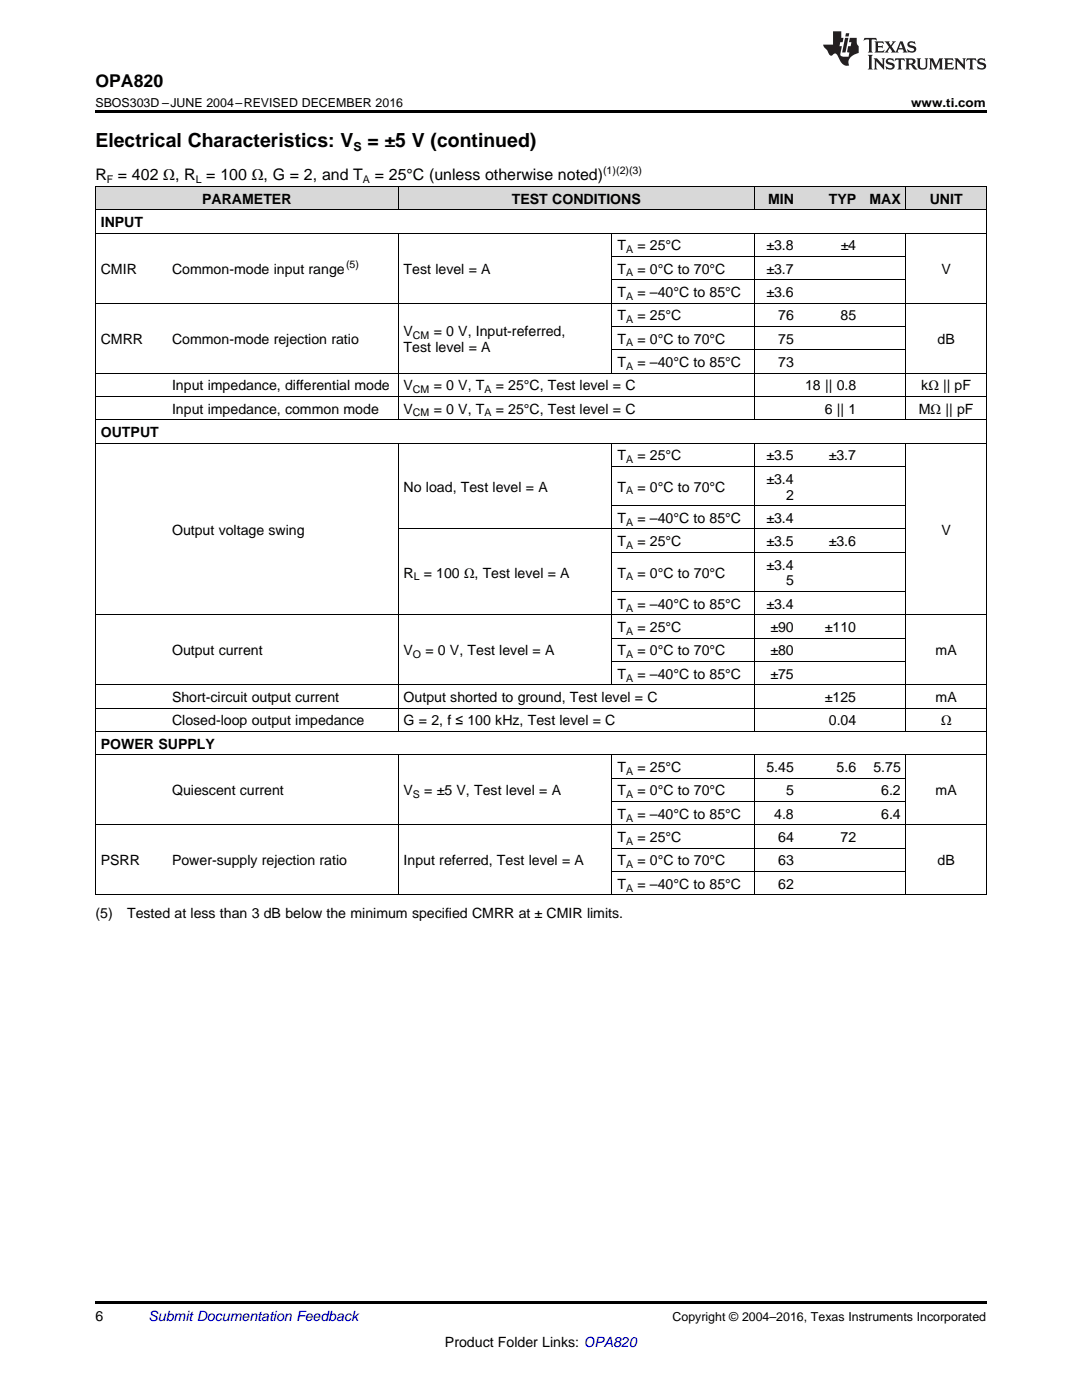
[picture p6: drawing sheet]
<svg xmlns="http://www.w3.org/2000/svg" width="216mm" height="279mm" viewBox="0 0 216 279" stroke-linecap="round" stroke-linejoin="round" font-family="sans-serif">
<defs><g id="words">
<g font-size="3.9">
<text x="19" y="29.3">Electrical Characteristics: V</text>
<text x="73.3" y="29.3">= ±5 V (continued)</text>
</g>
<text font-size="3.5" x="19" y="17.3">OPA820</text>
<g font-size="3.2">
<text x="19" y="36">R = 402 Ω, R = 100 Ω, G = 2, and T</text>
<text x="74.8" y="36">= 25°C (unless otherwise noted)</text>
</g>
<g font-size="2.8">
<text x="40.3" y="40.6">PARAMETER</text>
<text x="102.1" y="40.6">TEST CONDITIONS</text>
<text x="153.2" y="40.6">MIN</text>
<text x="165.4" y="40.6">TYP</text>
<text x="173.5" y="40.6">MAX</text>
<text x="185.5" y="40.6">UNIT</text>
<text x="20.1" y="45.3">INPUT</text>
<text x="123.2" y="50">T</text>
<text x="127.2" y="50">= 25°C</text>
<text x="152.9" y="50">±3.8</text>
<text x="167.7" y="50">±4</text>
<text x="20.1" y="54.6">CMIR</text>
<text x="34.3" y="54.6">Common-mode input range</text>
<text x="80.5" y="54.6">Test level = A</text>
<text x="123.2" y="54.6">T</text>
<text x="123.2" y="59.3">T</text>
<text x="127.2" y="54.6">= 0°C to 70°C</text>
<text x="127.2" y="59.3">= –40°C to 85°C</text>
<text x="152.9" y="54.6">±3.7</text>
<text x="152.9" y="59.3">±3.6</text>
<text x="187.9" y="54.6">V</text>
<text x="123.2" y="63.9">T</text>
<text x="127.2" y="63.9">= 25°C</text>
<text x="155.3" y="63.9">76</text>
<text x="167.7" y="63.9">85</text>
<text x="20.1" y="68.6">CMRR</text>
<text x="34.3" y="68.6">Common-mode rejection ratio</text>
<text x="80.5" y="67">V</text>
<text x="80.5" y="70.2">Test level = A</text>
<text x="86.5" y="67">= 0 V, Input-referred,</text>
<text x="123.2" y="68.6">T</text>
<text x="127.2" y="68.6">= 0°C to 70°C</text>
<text x="155.3" y="68.6">75</text>
<text x="187.1" y="68.6">dB</text>
<text x="34.3" y="77.9">Input impedance, differential mode</text>
<text x="80.5" y="77.9">V</text>
<text x="86.5" y="77.9">= 0 V, T</text>
<text x="98.9" y="77.9">= 25°C, Test level = C</text>
<text x="123.2" y="73.2">T</text>
<text x="127.2" y="73.2">= –40°C to 85°C</text>
<text x="155.3" y="73.2">73</text>
<text x="160.7" y="77.9">18 || 0.8</text>
<text x="183.8" y="77.9">kΩ || pF</text>
<text x="34.3" y="82.5">Input impedance, common mode</text>
<text x="80.5" y="82.5">V</text>
<text x="86.5" y="82.5">= 0 V, T</text>
<text x="98.9" y="82.5">= 25°C, Test level = C</text>
<text x="164.6" y="82.5">6 || 1</text>
<text x="183.4" y="82.5">MΩ || pF</text>
<text x="20.1" y="87.2">OUTPUT</text>
<text x="123.2" y="91.9">T</text>
<text x="127.2" y="91.9">= 25°C</text>
<text x="152.9" y="91.9">±3.5</text>
<text x="165.4" y="91.9">±3.7</text>
<text x="80.5" y="98.1">No load, Test level = A</text>
<text x="123.2" y="98.1">T</text>
<text x="127.2" y="98.1">= 0°C to 70°C</text>
<text x="152.9" y="96.5">±3.4</text>
<text x="156.8" y="99.7">2</text>
<text x="34.3" y="106.7">Output voltage swing</text>
<text x="123.2" y="104.4">T</text>
<text x="127.2" y="104.4">= –40°C to 85°C</text>
<text x="152.9" y="104.4">±3.4</text>
<text x="187.9" y="106.7">V</text>
<text x="123.2" y="109">T</text>
<text x="127.2" y="109">= 25°C</text>
<text x="152.9" y="109">±3.5</text>
<text x="152.9" y="113.7">±3.4</text>
<text x="165.4" y="109">±3.6</text>
<text x="80.5" y="115.3">R</text>
<text x="84.6" y="115.3">= 100 Ω, Test level = A</text>
<text x="123.2" y="115.3">T</text>
<text x="127.2" y="115.3">= 0°C to 70°C</text>
<text x="156.8" y="116.8">5</text>
<text x="123.2" y="121.5">T</text>
<text x="127.2" y="121.5">= –40°C to 85°C</text>
<text x="152.9" y="121.5">±3.4</text>
<text x="34.3" y="130.8">Output current</text>
<text x="80.5" y="130.8">V</text>
<text x="84.9" y="130.8">= 0 V, Test level = A</text>
<text x="123.2" y="126.2">T</text>
<text x="123.2" y="130.8">T</text>
<text x="127.2" y="126.2">= 25°C</text>
<text x="127.2" y="130.8">= 0°C to 70°C</text>
<text x="153.7" y="126.2">±90</text>
<text x="153.7" y="130.8">±80</text>
<text x="164.6" y="126.2">±110</text>
<text x="186.7" y="130.8">mA</text>
<text x="123.2" y="135.5">T</text>
<text x="127.2" y="135.5">= –40°C to 85°C</text>
<text x="153.7" y="135.5">±75</text>
<text x="34.3" y="140.1">Short-circuit output current</text>
<text x="80.5" y="140.1">Output shorted to ground, Test level = C</text>
<text x="164.6" y="140.1">±125</text>
<text x="186.7" y="140.1">mA</text>
<text x="20.1" y="149.4">POWER SUPPLY</text>
<text x="34.3" y="144.8">Closed-loop output impedance</text>
<text x="80.5" y="144.8">G = 2, f ≤ 100 kHz, Test level = C</text>
<text x="165.4" y="144.8">0.04</text>
<text x="187.8" y="144.8">Ω</text>
<text x="123.2" y="154.1">T</text>
<text x="127.2" y="154.1">= 25°C</text>
<text x="152.9" y="154.1">5.45</text>
<text x="166.9" y="154.1">5.6</text>
<text x="174.3" y="154.1">5.75</text>
<text x="34.3" y="158.8">Quiescent current</text>
<text x="80.5" y="158.8">V</text>
<text x="84.7" y="158.8">= ±5 V, Test level = A</text>
<text x="123.2" y="158.8">T</text>
<text x="127.2" y="158.8">= 0°C to 70°C</text>
<text x="156.8" y="158.8">5</text>
<text x="175.8" y="158.8">6.2</text>
<text x="186.7" y="158.8">mA</text>
<text x="123.2" y="163.4">T</text>
<text x="127.2" y="163.4">= –40°C to 85°C</text>
<text x="154.5" y="163.4">4.8</text>
<text x="175.8" y="163.4">6.4</text>
<text x="20.1" y="172.7">PSRR</text>
<text x="34.3" y="172.7">Power-supply rejection ratio</text>
<text x="80.5" y="172.7">Input referred, Test level = A</text>
<text x="123.2" y="168.1">T</text>
<text x="123.2" y="172.7">T</text>
<text x="127.2" y="168.1">= 25°C</text>
<text x="127.2" y="172.7">= 0°C to 70°C</text>
<text x="155.3" y="168.1">64</text>
<text x="155.3" y="172.7">63</text>
<text x="167.7" y="168.1">72</text>
<text x="187.1" y="172.7">dB</text>
<text x="123.2" y="177.4">T</text>
<text x="127.2" y="177.4">= –40°C to 85°C</text>
<text x="155.3" y="177.4">62</text>
<text x="19" y="183.2">(5)</text>
<text x="25.4" y="183.2">Tested at less than 3 dB below the minimum specified CMRR at ± CMIR limits.</text>
<text x="19" y="263.6">6</text>
<text x="88.8" y="268.9">Product Folder Links: OPA820</text>
</g>
<text font-size="2.8" fill="#0000c8" x="29.6" y="263.6">Submit Documentation Feedback</text>
<g font-size="2.5">
<text x="19" y="21.4">SBOS303D –JUNE 2004–REVISED DECEMBER 2016</text>
<text x="181.8" y="21.4">www.ti.com</text>
<text x="70.5" y="30.1">S</text>
<text x="134.2" y="263.6">Copyright © 2004–2016, Texas Instruments Incorporated</text>
</g>
<g font-size="2.1">
<text x="120.3" y="34.7">(1)(2)(3)</text>
<text x="21.3" y="36.6">F</text>
<text x="39.1" y="36.6">L</text>
<text x="72.4" y="36.6">A</text>
<text x="69" y="53.5">(5)</text>
<text x="124.9" y="50.5">A</text>
<text x="124.9" y="55.2">A</text>
<text x="124.9" y="59.8">A</text>
<text x="124.9" y="64.5">A</text>
<text x="82.4" y="67.6">CM</text>
<text x="124.9" y="69.1">A</text>
<text x="124.9" y="73.8">A</text>
<text x="82.4" y="78.5">CM</text>
<text x="82.4" y="83.1">CM</text>
<text x="96.7" y="78.5">A</text>
<text x="96.7" y="83.1">A</text>
<text x="124.9" y="92.4">A</text>
<text x="124.9" y="98.7">A</text>
<text x="124.9" y="104.9">A</text>
<text x="124.9" y="109.6">A</text>
<text x="82.5" y="115.8">L</text>
<text x="124.9" y="115.8">A</text>
<text x="124.9" y="122.1">A</text>
<text x="82.4" y="131.4">O</text>
<text x="124.9" y="126.7">A</text>
<text x="124.9" y="131.4">A</text>
<text x="124.9" y="136">A</text>
<text x="124.9" y="154.7">A</text>
<text x="82.4" y="159.3">S</text>
<text x="124.9" y="159.3">A</text>
<text x="124.9" y="164">A</text>
<text x="124.9" y="168.6">A</text>
<text x="124.9" y="173.3">A</text>
<text x="124.9" y="177.9">A</text>
</g>
</g></defs>
<g fill="#d8d8d8">
<path d="M19 37.3h14.3v4.6h-14.3z"/>
<path d="M33.3 37.3h46.2v4.6h-46.2z"/>
<path d="M79.5 37.3h42.7v4.6h-42.7z"/>
<path d="M122.2 37.3h28.4v4.6h-28.4z"/>
<path d="M150.6 37.3h8.9v4.6h-8.9z"/>
<path d="M159.5 37.3h12.4v4.6h-12.4z"/>
<path d="M171.9 37.3h8.9v4.6h-8.9z"/>
<path d="M180.8 37.3h16v4.6h-16z"/>
</g>
<path d="M19 22h177.8v.5h-177.8zM19 259.7h177.8v.5h-177.8z" fill="#000"/>
<g fill="none" stroke="#000" stroke-width=".2">
<path d="M19 37.2h177.8v141.4M19.1 37.2v141.4M79.4 37.2v4.7M150.5 37.2v4.7M180.8 37.2v4.7M19 46.5h177.8M19 41.9h177.8M79.4 46.6v37.2M122.1 46.6v27.9M122.2 55.8h58.6M122.2 51.2h58.6M150.5 46.6v37.2"/>
<path d="M180.8 46.6v37.2M19 79.1h177.8M19 74.5h177.8M19 60.5h177.8M122.2 69.8h58.6M122.2 65.1h58.6M19 88.4h177.8M19 83.8h177.8M79.4 88.5v57.5M122.1 88.5v48.2M122.2 93.1h58.6M150.5 88.5v57.5"/>
<path d="M180.8 88.5v57.5M79.5 105.6h101.3M122.2 118.1h58.6M122.2 110.2h58.6M122.2 100.9h58.6M19 136.7h177.8M19 122.7h177.8M122.2 132h58.6M122.2 127.4h58.6M19 150.7h177.8M19 146h177.8M19 141.3h177.8"/>
<path d="M79.4 150.7v27.9M122.1 150.7v27.9M122.2 160h58.6M122.2 155.3h58.6M150.5 150.7v27.9M180.8 150.7v27.9M19 178.6h177.8M19 164.6h177.8M122.2 173.9h58.6M122.2 169.3h58.6"/>
</g>
<g fill="#231f20">
<path d="M172.5 7.6l-.1 .5 .4-.2h.6v.1v2.1l-.2 .4h.9l-.2-.4v-2.1l.1-.1h.5l.5 .2-.2-.5zM174.5 8.3l.2 .3v1.5l-.2 .4h1.8l.2-.6a1.04 1.04 0 0 1-1.3 .2v-.7h.6l.3 .2v-.6l-.3 .2h-.6v-.6l.8-.1 .4 .3-.2-.5zM176.5 8.3l.9 1.1-.9 1.1h.8l-.2-.2 .4-.7 .5 .7-.2 .2h1.5l-.2-.2 .2-.4h.9l.1 .4-.2 .2h1l-.3-.3-.7-1.9h-.5l-.9 2-.8-1 .9-1h-.8l.1 .3-.4 .5-.3-.6 .1-.2zM179.7 8.6l.4 1h-.7zM181.3 8.4a.63 .63 0 0 0-.2 .7 .63 .63 0 0 0 .6 .4l.6 .2 .1 .2a.75 .75 0 0 1-.7 .4 .75 .75 0 0 1-.6-.5l.1 .7 .1-.1a1.11 1.11 0 0 0 1.5-.6 1.13 1.13 0 0 0-1.2-.8l-.1-.4a1.04 1.04 0 0 1 1.2 .2l-.2-.5-.2 .1-.4-.2zM173.2 10.9l.2 .4v2.2l-.2 .4h1l-.3-.4v-2.2l.3-.4zM174.3 11.6l.3 .4v1.5l-.3 .4h.8l-.2-.4v-1.3l1.5 1.7v-1.9l.2-.4h-.7l.2 .4v.9l-1.1-1.3zM177 11.8a.62 .62 0 0 0-.2 .7 .62 .62 0 0 0 .6 .4l.6 .1 .1 .3a.76 .76 0 0 1-.7 .3 .76 .76 0 0 1-.7-.4l.2 .7 .1-.1a1.11 1.11 0 0 0 1.5-.6 1.13 1.13 0 0 0-1.2-.8l-.1-.4a1.04 1.04 0 0 1 1.2 .2l-.2-.6-.2 .1-.5-.1zM178.7 11.6l-.2 .6a.61 .61 0 0 1 .8-.3v1.6l-.2 .4h.9l-.2-.4v-1.6a.63 .63 0 0 1 .7 .3l-.1-.6zM180.6 11.6l.3 .4v1.5l-.3 .4h1l-.2-.2-.1-.8 .6 .2a.76 .76 0 0 0 1.2 .7l-1-1a.58 .58 0 0 0 .6-.5 .58 .58 0 0 0-.5-.6zM181.4 11.9h.1a.45 .45 0 0 1 .5 .1 .45 .45 0 0 1 .1 .5l-.8 .2zM182.9 11.6l.2 .2a2.17 2.17 0 0 0 .3 1.9 .99 .99 0 0 0 1.6-.6v-1.1l.2-.4h-.7l.2 .2a1.92 1.92 0 0 1-.2 1.8 .6 .6 0 0 1-.9-.5v-1.1l.2-.4zM185.4 11.6l.2 .4v1.5l-.2 .4h.7l-.2-.4v-1.4l.8 1.8 .8-1.8v1.4l-.2 .4h.9l-.2-.4v-1.5l.2-.4h-.8l-.6 1.5-.6-1.5zM188.4 11.6l.2 .4v1.5l-.2 .4h1.8l.1-.6a1.04 1.04 0 0 1-1.2 .1v-.6h.5l.4 .2v-.6l-.4 .2h-.5v-.7h.8l.3 .3-.1-.6zM190.5 11.6l.2 .4v1.5l-.2 .4h.7l-.2-.4v-1.3l1.5 1.7v-1.9l.2-.4h-.7l.2 .4v.9l-1.1-1.3zM192.9 11.6l-.1 .6a.61 .61 0 0 1 .7-.3l.1 1.6-.3 .4h1l-.3-.4 .1-1.6a.63 .63 0 0 1 .7 .3l-.1-.6zM195.2 11.8a.62 .62 0 0 0-.2 .7 .62 .62 0 0 0 .6 .4l.6 .1 .1 .3a.76 .76 0 0 1-.7 .3 .76 .76 0 0 1-.6-.4l.1 .7 .1-.1a1.11 1.11 0 0 0 1.6-.6 1.13 1.13 0 0 0-1.3-.8l-.1-.4a1.04 1.04 0 0 1 1.2 .2l-.1-.6-.2 .1-.5-.1z"/>
<path d="M166.2 6.3v2.6h-1.9v.4l.8 .9a.91 .91 0 0 0 1 .8 .56 .56 0 0 1 .5-.3 .56 .56 0 0 1 .5 .3l.4 .8a1.53 1.53 0 0 0 1.9 1.2 1.54 1.54 0 0 1 1-2.1l.9-.3v-1.4a1.52 1.52 0 0 1-.4-1.6h-1.3l-.2 .8h.5l-.2 .8h-.5l-.1 1v.2l.4 .1-.2 .8a1.93 1.93 0 0 1-1.6-.3l.3-1.8h-.5l.2-.8h.4l.2-.8h-.4v-1.3zM168.6 7.6l-.6 2.9h.7l.6-2.9zM168.8 6.6l-.1 .7h.6l.2-.7z"/>
</g>
<use href="#words"/>
</svg>
